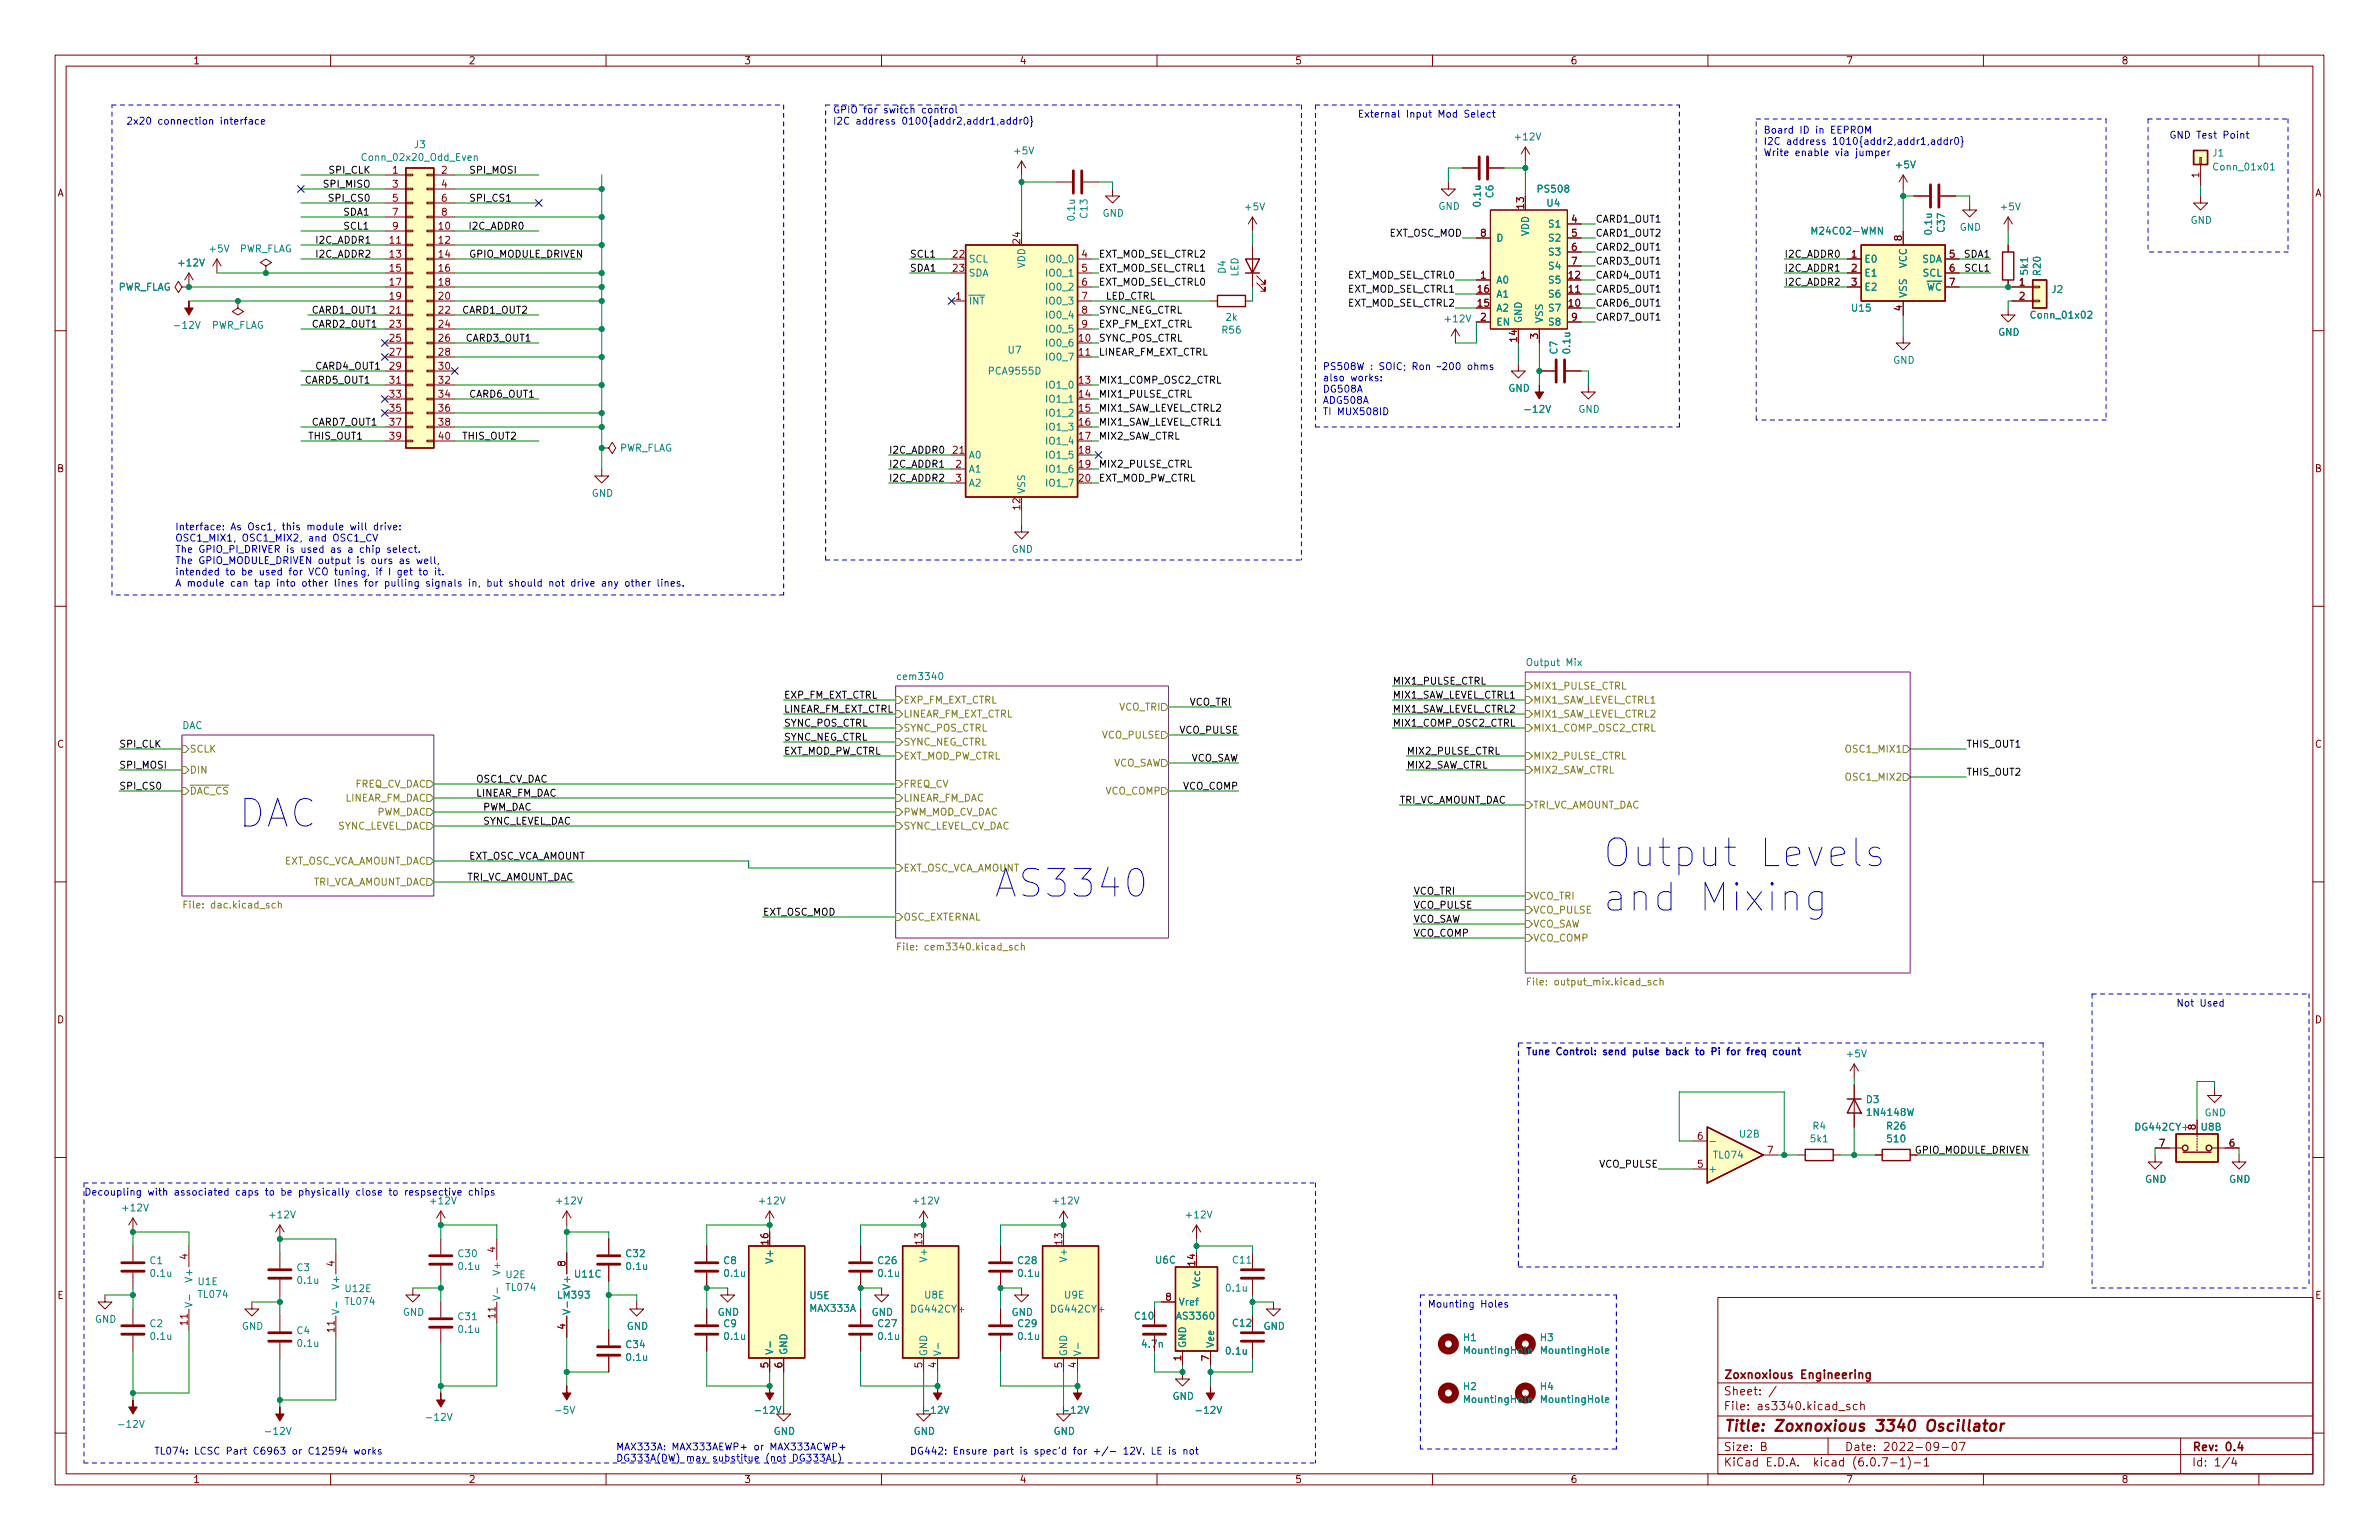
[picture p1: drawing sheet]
<svg xmlns="http://www.w3.org/2000/svg" width="432mm" height="279mm" viewBox="0 0 432 279" stroke-linecap="round" stroke-linejoin="round" font-family="sans-serif">
<defs><g id="words">
<g font-size="7" fill="#0000c2">
<text x="43.2" y="150.1">DAC</text>
<text x="290.8" y="157.3">Output Levels</text>
<text x="180.3" y="162.8">AS3340</text>
<text x="290.8" y="165.3">and Mixing</text>
</g>
<text font-size="2.8" fill="#840000" x="312.8" y="259.7">Title: Zoxnoxious 3340 Oscillator</text>
<g font-size="2.1" fill="#840000">
<text x="312.8" y="250.2">Zoxnoxious Engineering</text>
<text x="312.8" y="255.9">File: as3340.kicad_sch</text>
<text x="312.8" y="253.2">Sheet: /</text>
<text x="312.8" y="263.2">Size: B</text>
<text x="334.8" y="263.2">Date: 2022-09-07</text>
<text x="397.8" y="263.2">Rev: 0.4</text>
<text x="312.8" y="266">KiCad E.D.A. kicad (6.0.7-1)-1</text>
<text x="397.8" y="266">Id: 1/4</text>
</g>
<g font-size="1.8" fill="#840000">
<text x="35" y="11.7">1</text>
<text x="85" y="11.7">2</text>
<text x="135" y="11.7">3</text>
<text x="185" y="11.7">4</text>
<text x="235" y="11.7">5</text>
<text x="285" y="11.7">6</text>
<text x="335" y="11.7">7</text>
<text x="385" y="11.7">8</text>
<text x="10.3" y="35.6">A</text>
<text x="71.3" y="31.5">1</text>
<text x="71.3" y="34">3</text>
<text x="80.2" y="31.5">2</text>
<text x="80.2" y="34">4</text>
<text x="399.2" y="32.2" transform="rotate(-90 399.2 32.2)">1</text>
<text x="420.1" y="35.6">A</text>
<text x="71.3" y="36.6">5</text>
<text x="71.3" y="39.1">7</text>
<text x="71.3" y="41.7">9</text>
<text x="79.7" y="41.7">10</text>
<text x="80.2" y="36.6">6</text>
<text x="80.2" y="39.1">8</text>
<text x="276.6" y="37.8" transform="rotate(-90 276.6 37.8)">13</text>
<text x="285.3" y="40.4">4</text>
<text x="70.8" y="44.2">11</text>
<text x="70.8" y="46.7">13</text>
<text x="79.7" y="44.2">12</text>
<text x="79.7" y="46.7">14</text>
<text x="173" y="46.7">22</text>
<text x="185.2" y="44.2" transform="rotate(-90 185.2 44.2)">24</text>
<text x="196.4" y="46.7">4</text>
<text x="268.7" y="42.9">8</text>
<text x="285.3" y="42.9">5</text>
<text x="285.3" y="45.5">6</text>
<text x="336.1" y="46.7">1</text>
<text x="345.2" y="43.7" transform="rotate(-90 345.2 43.7)">8</text>
<text x="353.8" y="46.7">5</text>
<text x="70.8" y="49.3">15</text>
<text x="70.8" y="51.8">17</text>
<text x="79.7" y="49.3">16</text>
<text x="79.7" y="51.8">18</text>
<text x="173" y="49.3">23</text>
<text x="196.4" y="49.3">5</text>
<text x="196.4" y="51.8">6</text>
<text x="268.3" y="53.1">16</text>
<text x="268.7" y="50.5">1</text>
<text x="284.8" y="53.1">11</text>
<text x="284.8" y="50.5">12</text>
<text x="285.3" y="48">7</text>
<text x="336.1" y="49.3">2</text>
<text x="336.1" y="51.8">3</text>
<text x="353.8" y="49.3">6</text>
<text x="353.8" y="51.8">7</text>
<text x="366.5" y="51.8">1</text>
<text x="70.8" y="54.4">19</text>
<text x="70.8" y="56.9">21</text>
<text x="70.8" y="59.4">23</text>
<text x="79.7" y="54.4">20</text>
<text x="79.7" y="56.9">22</text>
<text x="79.7" y="59.4">24</text>
<text x="173.5" y="54.4">1</text>
<text x="196.4" y="54.4">7</text>
<text x="196.4" y="56.9">8</text>
<text x="196.4" y="59.4">9</text>
<text x="268.3" y="55.6">15</text>
<text x="268.7" y="58.2">2</text>
<text x="284.8" y="55.6">10</text>
<text x="285.3" y="58.2">9</text>
<text x="345.2" y="56.4" transform="rotate(-90 345.2 56.4)">4</text>
<text x="366.5" y="54.4">2</text>
<text x="70.8" y="62">25</text>
<text x="70.8" y="64.5">27</text>
<text x="79.7" y="62">26</text>
<text x="79.7" y="64.5">28</text>
<text x="195.9" y="62">10</text>
<text x="195.9" y="64.5">11</text>
<text x="275.3" y="61.9" transform="rotate(-90 275.3 61.9)">14</text>
<text x="279.1" y="61.5" transform="rotate(-90 279.1 61.5)">3</text>
<text x="70.8" y="67.1">29</text>
<text x="70.8" y="69.6">31</text>
<text x="79.7" y="67.1">30</text>
<text x="79.7" y="69.6">32</text>
<text x="195.9" y="69.6">13</text>
<text x="70.8" y="72.1">33</text>
<text x="70.8" y="74.7">35</text>
<text x="70.8" y="77.2">37</text>
<text x="79.7" y="72.1">34</text>
<text x="79.7" y="74.7">36</text>
<text x="79.7" y="77.2">38</text>
<text x="195.9" y="72.1">14</text>
<text x="195.9" y="74.7">15</text>
<text x="195.9" y="77.2">16</text>
<text x="70.8" y="79.8">39</text>
<text x="79.7" y="79.8">40</text>
<text x="173" y="82.3">21</text>
<text x="195.9" y="79.8">17</text>
<text x="195.9" y="82.3">18</text>
<text x="10.3" y="85.7">B</text>
<text x="173.5" y="84.8">2</text>
<text x="173.5" y="87.4">3</text>
<text x="195.9" y="84.8">19</text>
<text x="195.9" y="87.4">20</text>
<text x="420.1" y="85.7">B</text>
<text x="185.2" y="92.4" transform="rotate(-90 185.2 92.4)">12</text>
<text x="10.3" y="135.6">C</text>
<text x="420.1" y="135.6">C</text>
<text x="10.3" y="185.7">D</text>
<text x="420.1" y="185.7">D</text>
<text x="308.1" y="206.8">6</text>
<text x="320.8" y="209.3">7</text>
<text x="391.9" y="208">7</text>
<text x="398.5" y="205" transform="rotate(-90 398.5 205)">8</text>
<text x="404.6" y="208">6</text>
<text x="308.1" y="211.8">5</text>
<text x="89.9" y="227.2" transform="rotate(-90 89.9 227.2)">4</text>
<text x="139.4" y="225.8" transform="rotate(-90 139.4 225.8)">16</text>
<text x="167.4" y="225.8" transform="rotate(-90 167.4 225.8)">13</text>
<text x="192.8" y="225.8" transform="rotate(-90 192.8 225.8)">13</text>
<text x="34" y="228.5" transform="rotate(-90 34 228.5)">4</text>
<text x="60.7" y="229.7" transform="rotate(-90 60.7 229.7)">4</text>
<text x="102.6" y="229.7" transform="rotate(-90 102.6 229.7)">8</text>
<text x="216.9" y="229.6" transform="rotate(-90 216.9 229.6)">14</text>
<text x="10.4" y="235.7">E</text>
<text x="89.9" y="239.1" transform="rotate(-90 89.9 239.1)">11</text>
<text x="211.6" y="236">8</text>
<text x="420.2" y="235.7">E</text>
<text x="34" y="240.4" transform="rotate(-90 34 240.4)">11</text>
<text x="60.7" y="241.6" transform="rotate(-90 60.7 241.6)">11</text>
<text x="102.6" y="241.2" transform="rotate(-90 102.6 241.2)">4</text>
<text x="139.4" y="248.1" transform="rotate(-90 139.4 248.1)">5</text>
<text x="142" y="248.1" transform="rotate(-90 142 248.1)">6</text>
<text x="167.4" y="248.1" transform="rotate(-90 167.4 248.1)">5</text>
<text x="169.9" y="248.1" transform="rotate(-90 169.9 248.1)">4</text>
<text x="192.8" y="248.1" transform="rotate(-90 192.8 248.1)">5</text>
<text x="195.3" y="248.1" transform="rotate(-90 195.3 248.1)">4</text>
<text x="214.4" y="246.9" transform="rotate(-90 214.4 246.9)">1</text>
<text x="219.5" y="246.9" transform="rotate(-90 219.5 246.9)">7</text>
<text x="35" y="269.1">1</text>
<text x="85" y="269.1">2</text>
<text x="135" y="269.1">3</text>
<text x="185" y="269.1">4</text>
<text x="235" y="269.1">5</text>
<text x="285" y="269.1">6</text>
<text x="335" y="269.1">7</text>
<text x="385" y="269.1">8</text>
</g>
<g font-size="1.8" fill="#0000c2">
<text x="22.9" y="22.6">2x20 connection interface</text>
<text x="151.1" y="20.6">GPIO for switch control</text>
<text x="151.1" y="22.6">I2C address 0100{addr2,addr1,addr0}</text>
<text x="246.4" y="21.3">External Input Mod Select</text>
<text x="320" y="24.2">Board ID in EEPROM</text>
<text x="320" y="26.3">I2C address 1010{addr2,addr1,addr0}</text>
<text x="320" y="28.3">Write enable via jumper</text>
<text x="393.7" y="25.1">GND Test Point</text>
<text x="240" y="67.1">PS508W : SOIC; Ron ~200 ohms</text>
<text x="240" y="69.2">also works:</text>
<text x="240" y="71.2">DG508A</text>
<text x="240" y="73.3">ADG508A</text>
<text x="240" y="75.3">TI MUX508ID</text>
<text x="31.7" y="96.2">Interface: As Osc1, this module will drive:</text>
<text x="31.7" y="98.2">OSC1_MIX1, OSC1_MIX2, and OSC1_CV</text>
<text x="31.7" y="100.3">The GPIO_PI_DRIVER is used as a chip select.</text>
<text x="31.7" y="102.3">The GPIO_MODULE_DRIVEN output is ours as well,</text>
<text x="31.7" y="104.4">intended to be used for VCO tuning, if I get to it.</text>
<text x="31.7" y="106.4">A module can tap into other lines for pulling signals in, but should not drive any other lines.</text>
<text x="395" y="182.6">Not Used</text>
<text x="276.9" y="191.4">Tune Control: send pulse back to Pi for freq count</text>
<text x="15.2" y="216.9">Decoupling with associated caps to be physically close to respsective chips</text>
<text x="259.1" y="237.2">Mounting Holes</text>
<text x="27.9" y="263.9">TL074: LCSC Part C6963 or C12594 works</text>
<text x="111.8" y="263.1">MAX333A: MAX333AEWP+ or MAX333ACWP+</text>
<text x="111.8" y="265.2">DG333A(DW) may substitue (not DG333AL)</text>
</g>
<g font-size="1.8" fill="#008484">
<text x="66.1" y="29.2">Conn_02x20_Odd_Even</text>
<text x="75.2" y="26.9">J3</text>
<text x="184.2" y="28">+5V</text>
<text x="275.2" y="25.5">+12V</text>
<text x="401.6" y="28.4">J1</text>
<text x="271" y="35.9" transform="rotate(-90 271 35.9)">C6</text>
<text x="279.3" y="34.9">PS508</text>
<text x="344.2" y="30.5">+5V</text>
<text x="402.1" y="30.9">Conn_01x01</text>
<text x="195.1" y="39.9" transform="rotate(-90 195.1 39.9)">0.1u</text>
<text x="197.4" y="39.5" transform="rotate(-90 197.4 39.5)">C13</text>
<text x="200.1" y="39.3">GND</text>
<text x="226.1" y="38.2">+5V</text>
<text x="261.1" y="38">GND</text>
<text x="268.7" y="37.3" transform="rotate(-90 268.7 37.3)">0.1u</text>
<text x="280.8" y="37.5">U4</text>
<text x="281.3" y="41.3">S1</text>
<text x="355.7" y="41.9">GND</text>
<text x="363.3" y="38.2">+5V</text>
<text x="397.6" y="40.6">GND</text>
<text x="38.2" y="45.8">+5V</text>
<text x="43.3" y="45.8">PWR_FLAG</text>
<text x="175.8" y="47.6">SCL</text>
<text x="190.3" y="47.6">IO0_0</text>
<text x="271.5" y="43.8">D</text>
<text x="277.5" y="42.8" transform="rotate(-90 277.5 42.8)">VDD</text>
<text x="281.3" y="43.8">S2</text>
<text x="281.3" y="46.4">S3</text>
<text x="329.4" y="42.5">M24C02-WMN</text>
<text x="338.3" y="47.6">E0</text>
<text x="348.8" y="47.6">SDA</text>
<text x="350.6" y="42.4" transform="rotate(-90 350.6 42.4)">0.1u</text>
<text x="353" y="42" transform="rotate(-90 353 42)">C37</text>
<text x="21.3" y="52.7">PWR_FLAG</text>
<text x="32.6" y="48.3">+12V</text>
<text x="175.8" y="50.2">SDA</text>
<text x="186.1" y="48.7" transform="rotate(-90 186.1 48.7)">VDD</text>
<text x="190.3" y="50.2">IO0_1</text>
<text x="190.3" y="52.7">IO0_2</text>
<text x="222.5" y="49.6" transform="rotate(-90 222.5 49.6)">D4</text>
<text x="224.8" y="50.2" transform="rotate(-90 224.8 50.2)">LED</text>
<text x="271.5" y="51.4">A0</text>
<text x="271.5" y="54">A1</text>
<text x="281.3" y="54">S6</text>
<text x="281.3" y="51.4">S5</text>
<text x="281.3" y="48.9">S4</text>
<text x="338.3" y="50.2">E1</text>
<text x="338.3" y="52.7">E2</text>
<text x="346.1" y="48.7" transform="rotate(-90 346.1 48.7)">VCC</text>
<text x="348.2" y="52.7">~{WC}</text>
<text x="349" y="50.2">SCL</text>
<text x="368.1" y="49.7" transform="rotate(-90 368.1 49.7)">5k1</text>
<text x="370.4" y="49.9" transform="rotate(-90 370.4 49.9)">R20</text>
<text x="372.4" y="53.1">J2</text>
<text x="32" y="59.6">-12V</text>
<text x="38.2" y="59.6">PWR_FLAG</text>
<text x="175.8" y="55.2">~{INT}</text>
<text x="190.3" y="55.2">IO0_3</text>
<text x="190.3" y="57.8">IO0_4</text>
<text x="222.5" y="58.2">2k</text>
<text x="262.5" y="58.5">+12V</text>
<text x="271.5" y="56.5">A2</text>
<text x="271.5" y="59.1">EN</text>
<text x="276.2" y="58.7" transform="rotate(-90 276.2 58.7)">GND</text>
<text x="280" y="58.7" transform="rotate(-90 280 58.7)">VSS</text>
<text x="281.3" y="56.5">S7</text>
<text x="281.3" y="59.1">S8</text>
<text x="336.2" y="56.5">U15</text>
<text x="346.1" y="54.1" transform="rotate(-90 346.1 54.1)">VSS</text>
<text x="368.9" y="57.8">Conn_01x02</text>
<text x="183" y="64.1">U7</text>
<text x="190.3" y="62.9">IO0_6</text>
<text x="190.3" y="65.4">IO0_7</text>
<text x="190.3" y="60.3">IO0_5</text>
<text x="221.9" y="60.5">R56</text>
<text x="282.7" y="64.2" transform="rotate(-90 282.7 64.2)">C7</text>
<text x="285" y="64" transform="rotate(-90 285 64)">0.1u</text>
<text x="343.6" y="66">GND</text>
<text x="362.7" y="60.9">GND</text>
<text x="179.7" y="67.9">PCA9555D</text>
<text x="190.3" y="70.5">IO1_0</text>
<text x="273.8" y="71.1">GND</text>
<text x="190.3" y="73">IO1_1</text>
<text x="190.3" y="75.6">IO1_2</text>
<text x="277.2" y="74.9">-12V</text>
<text x="286.5" y="74.9">GND</text>
<text x="112.3" y="81.9">PWR_FLAG</text>
<text x="175.8" y="83.2">A0</text>
<text x="190.3" y="78.1">IO1_3</text>
<text x="190.3" y="80.6">IO1_4</text>
<text x="190.3" y="83.2">IO1_5</text>
<text x="175.8" y="85.7">A1</text>
<text x="175.8" y="88.3">A2</text>
<text x="186.1" y="89.7" transform="rotate(-90 186.1 89.7)">VSS</text>
<text x="190.3" y="85.7">IO1_6</text>
<text x="190.3" y="88.3">IO1_7</text>
<text x="107.4" y="90.1">GND</text>
<text x="183.6" y="100.3">GND</text>
<text x="163.3" y="123.4">cem3340</text>
<text x="277.5" y="120.8">Output Mix</text>
<text x="33" y="132.3">DAC</text>
<text x="335.3" y="191.8">+5V</text>
<text x="338.8" y="200.1">D3</text>
<text x="339.1" y="202.4">1N4148W</text>
<text x="400.1" y="202.5">GND</text>
<text x="315.7" y="206.4">U2B</text>
<text x="328.7" y="207.2">5k1</text>
<text x="329.1" y="204.9">R4</text>
<text x="342.5" y="204.9">R26</text>
<text x="342.7" y="207.2">510</text>
<text x="387.9" y="205.1">DG442CY+</text>
<text x="399.6" y="205.1">U8B</text>
<text x="310" y="212.7">+</text>
<text x="311.1" y="210.2">TL074</text>
<text x="389.3" y="214.6">GND</text>
<text x="404.6" y="214.6">GND</text>
<text x="22.4" y="219.8">+12V</text>
<text x="49.1" y="221">+12V</text>
<text x="78.3" y="218.5">+12V</text>
<text x="101.2" y="218.5">+12V</text>
<text x="138" y="218.5">+12V</text>
<text x="165.9" y="218.5">+12V</text>
<text x="191.3" y="218.5">+12V</text>
<text x="215.5" y="221">+12V</text>
<text x="27.2" y="229.3">C1</text>
<text x="27.4" y="231.6">0.1u</text>
<text x="34.9" y="232.2" transform="rotate(-90 34.9 232.2)">V+</text>
<text x="36" y="233.1">U1E</text>
<text x="53.9" y="230.6">C3</text>
<text x="54.1" y="232.9">0.1u</text>
<text x="61.6" y="233.5" transform="rotate(-90 61.6 233.5)">V+</text>
<text x="83.2" y="228.1">C30</text>
<text x="83.3" y="230.4">0.1u</text>
<text x="90.8" y="230.9" transform="rotate(-90 90.8 230.9)">V+</text>
<text x="91.8" y="231.9">U2E</text>
<text x="103.5" y="233.5" transform="rotate(-90 103.5 233.5)">V+</text>
<text x="104.4" y="231.8">U11C</text>
<text x="113.7" y="228.1">C32</text>
<text x="113.8" y="230.4">0.1u</text>
<text x="131.4" y="229.3">C8</text>
<text x="131.6" y="231.6">0.1u</text>
<text x="140.3" y="228.8" transform="rotate(-90 140.3 228.8)">V+</text>
<text x="159.4" y="229.3">C26</text>
<text x="159.5" y="231.6">0.1u</text>
<text x="168.3" y="228.5" transform="rotate(-90 168.3 228.5)">V+</text>
<text x="184.8" y="229.3">C28</text>
<text x="184.9" y="231.6">0.1u</text>
<text x="193.7" y="228.5" transform="rotate(-90 193.7 228.5)">V+</text>
<text x="209.8" y="229.2">U6C</text>
<text x="217.8" y="233.5" transform="rotate(-90 217.8 233.5)">Vcc</text>
<text x="223.8" y="229.2">C11</text>
<text x="17.2" y="240">GND</text>
<text x="36.1" y="235.5">TL074</text>
<text x="62.7" y="234.4">U12E</text>
<text x="62.8" y="236.7">TL074</text>
<text x="73.1" y="238.7">GND</text>
<text x="83.2" y="239.5">C31</text>
<text x="92" y="234.2">TL074</text>
<text x="101.4" y="235.6">LM393</text>
<text x="103.5" y="238.6" transform="rotate(-90 103.5 238.6)">V-</text>
<text x="130.2" y="238.7">GND</text>
<text x="147" y="235.7">U5E</text>
<text x="147" y="238">MAX333A</text>
<text x="158.2" y="238.7">GND</text>
<text x="165.7" y="238.1">DG442CY+</text>
<text x="167.8" y="235.6">U8E</text>
<text x="183.6" y="238.7">GND</text>
<text x="191.1" y="238.1">DG442CY+</text>
<text x="193.2" y="235.6">U9E</text>
<text x="206" y="239.4">C10</text>
<text x="213.8" y="239.4">AS3360</text>
<text x="213.9" y="236.9">Vref</text>
<text x="222.6" y="234.3">0.1u</text>
<text x="27.2" y="240.8">C2</text>
<text x="27.4" y="243.1">0.1u</text>
<text x="43.9" y="241.2">GND</text>
<text x="53.9" y="242">C4</text>
<text x="54.1" y="244.3">0.1u</text>
<text x="83.3" y="241.8">0.1u</text>
<text x="113.7" y="244.6">C34</text>
<text x="113.7" y="241.2">GND</text>
<text x="131.4" y="240.8">C9</text>
<text x="131.6" y="243.1">0.1u</text>
<text x="140.3" y="245.9" transform="rotate(-90 140.3 245.9)">V-</text>
<text x="142.9" y="245.9" transform="rotate(-90 142.9 245.9)">GND</text>
<text x="159.4" y="240.8">C27</text>
<text x="159.5" y="243.1">0.1u</text>
<text x="184.8" y="240.8">C29</text>
<text x="184.9" y="243.1">0.1u</text>
<text x="207.4" y="244.5">4.7n</text>
<text x="215.3" y="244.6" transform="rotate(-90 215.3 244.6)">GND</text>
<text x="220.3" y="244.6" transform="rotate(-90 220.3 244.6)">Vee</text>
<text x="222.6" y="245.7">0.1u</text>
<text x="223.8" y="240.7">C12</text>
<text x="229.3" y="241.2">GND</text>
<text x="265.6" y="243.3">H1</text>
<text x="266" y="245.6">MountingHole</text>
<text x="279.6" y="243.3">H3</text>
<text x="280" y="245.6">MountingHole</text>
<text x="113.8" y="246.9">0.1u</text>
<text x="168.3" y="246.1" transform="rotate(-90 168.3 246.1)">GND</text>
<text x="193.7" y="246.1" transform="rotate(-90 193.7 246.1)">GND</text>
<text x="77.8" y="257.8">-12V</text>
<text x="101.1" y="256.5">-5V</text>
<text x="137.5" y="256.5">-12V</text>
<text x="167.9" y="256.5">-12V</text>
<text x="193.3" y="256.5">-12V</text>
<text x="212.8" y="253.9">GND</text>
<text x="217.5" y="256.5">-12V</text>
<text x="265.6" y="252.2">H2</text>
<text x="266" y="254.5">MountingHole</text>
<text x="279.6" y="252.2">H4</text>
<text x="280" y="254.5">MountingHole</text>
<text x="21.9" y="259">-12V</text>
<text x="48.6" y="260.3">-12V</text>
<text x="140.4" y="260.3">GND</text>
<text x="165.8" y="260.3">GND</text>
<text x="191.2" y="260.3">GND</text>
</g>
<g font-size="1.8">
<text x="59" y="34">SPI_MISO</text>
<text x="59.8" y="31.5">SPI_CLK</text>
<text x="85.1" y="31.5">SPI_MOSI</text>
<text x="60" y="36.6">SPI_CS0</text>
<text x="62.2" y="39.1">SDA1</text>
<text x="62.2" y="41.6">SCL1</text>
<text x="85.1" y="36.6">SPI_CS1</text>
<text x="85.4" y="41.6">I2C_ADDR0</text>
<text x="289.6" y="40.4">CARD1_OUT1</text>
<text x="57.1" y="46.7">I2C_ADDR2</text>
<text x="57.1" y="44.2">I2C_ADDR1</text>
<text x="85.1" y="46.7">GPIO_MODULE_DRIVEN</text>
<text x="165.1" y="46.7">SCL1</text>
<text x="199.4" y="46.7">EXT_MOD_SEL_CTRL2</text>
<text x="252.1" y="42.9">EXT_OSC_MOD</text>
<text x="289.6" y="48">CARD3_OUT1</text>
<text x="289.6" y="45.5">CARD2_OUT1</text>
<text x="289.6" y="42.9">CARD1_OUT2</text>
<text x="323.8" y="46.7">I2C_ADDR0</text>
<text x="356.6" y="46.7">SDA1</text>
<text x="165.1" y="49.3">SDA1</text>
<text x="199.4" y="51.8">EXT_MOD_SEL_CTRL0</text>
<text x="199.4" y="49.3">EXT_MOD_SEL_CTRL1</text>
<text x="244.5" y="50.5">EXT_MOD_SEL_CTRL0</text>
<text x="244.5" y="53.1">EXT_MOD_SEL_CTRL1</text>
<text x="289.6" y="50.5">CARD4_OUT1</text>
<text x="289.6" y="53.1">CARD5_OUT1</text>
<text x="323.8" y="51.8">I2C_ADDR2</text>
<text x="323.8" y="49.3">I2C_ADDR1</text>
<text x="356.8" y="49.3">SCL1</text>
<text x="56.8" y="56.9">CARD1_OUT1</text>
<text x="56.8" y="59.4">CARD2_OUT1</text>
<text x="83.8" y="56.9">CARD1_OUT2</text>
<text x="199.4" y="59.4">EXP_FM_EXT_CTRL</text>
<text x="199.4" y="56.9">SYNC_NEG_CTRL</text>
<text x="200.7" y="54.3">LED_CTRL</text>
<text x="244.5" y="55.6">EXT_MOD_SEL_CTRL2</text>
<text x="289.6" y="58.2">CARD7_OUT1</text>
<text x="289.6" y="55.6">CARD6_OUT1</text>
<text x="84.7" y="62">CARD3_OUT1</text>
<text x="199.4" y="64.5">LINEAR_FM_EXT_CTRL</text>
<text x="199.4" y="62">SYNC_POS_CTRL</text>
<text x="55.5" y="69.6">CARD5_OUT1</text>
<text x="57.1" y="67">CARD4_OUT1</text>
<text x="199.4" y="69.6">MIX1_COMP_OSC2_CTRL</text>
<text x="56.8" y="77.2">CARD7_OUT1</text>
<text x="85.1" y="72.1">CARD6_OUT1</text>
<text x="199.4" y="77.2">MIX1_SAW_LEVEL_CTRL1</text>
<text x="199.4" y="74.7">MIX1_SAW_LEVEL_CTRL2</text>
<text x="199.4" y="72.1">MIX1_PULSE_CTRL</text>
<text x="55.9" y="79.7">THIS_OUT1</text>
<text x="83.8" y="79.7">THIS_OUT2</text>
<text x="161.3" y="82.3">I2C_ADDR0</text>
<text x="199.4" y="79.7">MIX2_SAW_CTRL</text>
<text x="161.3" y="87.4">I2C_ADDR2</text>
<text x="161.3" y="84.8">I2C_ADDR1</text>
<text x="199.4" y="87.4">EXT_MOD_PW_CTRL</text>
<text x="199.4" y="84.8">MIX2_PULSE_CTRL</text>
<text x="252.7" y="124.2">MIX1_PULSE_CTRL</text>
<text x="142.2" y="131.8">SYNC_POS_CTRL</text>
<text x="142.2" y="129.3">LINEAR_FM_EXT_CTRL</text>
<text x="142.2" y="126.7">EXP_FM_EXT_CTRL</text>
<text x="215.9" y="128">VCO_TRI</text>
<text x="252.7" y="126.7">MIX1_SAW_LEVEL_CTRL1</text>
<text x="252.7" y="129.3">MIX1_SAW_LEVEL_CTRL2</text>
<text x="252.7" y="131.8">MIX1_COMP_OSC2_CTRL</text>
<text x="21.6" y="135.6">SPI_CLK</text>
<text x="142.2" y="134.4">SYNC_NEG_CTRL</text>
<text x="142.2" y="136.9">EXT_MOD_PW_CTRL</text>
<text x="214.1" y="133.1">VCO_PULSE</text>
<text x="255.3" y="136.9">MIX2_PULSE_CTRL</text>
<text x="356.9" y="135.6">THIS_OUT1</text>
<text x="21.6" y="143.2">SPI_CS0</text>
<text x="21.6" y="139.4">SPI_MOSI</text>
<text x="86.4" y="142">OSC1_CV_DAC</text>
<text x="214.7" y="143.2">VCO_COMP</text>
<text x="215.8" y="138.2">VCO_SAW</text>
<text x="255.3" y="139.4">MIX2_SAW_CTRL</text>
<text x="356.9" y="140.7">THIS_OUT2</text>
<text x="86.4" y="144.5">LINEAR_FM_DAC</text>
<text x="87.6" y="149.6">SYNC_LEVEL_DAC</text>
<text x="87.6" y="147.1">PWM_DAC</text>
<text x="254" y="145.8">TRI_VC_AMOUNT_DAC</text>
<text x="85.1" y="155.9">EXT_OSC_VCA_AMOUNT</text>
<text x="84.3" y="159.8">TRI_VC_AMOUNT_DAC</text>
<text x="138.4" y="166.1">EXT_OSC_MOD</text>
<text x="256.5" y="162.3">VCO_TRI</text>
<text x="256.5" y="164.8">VCO_PULSE</text>
<text x="256.5" y="167.4">VCO_SAW</text>
<text x="256.5" y="169.9">VCO_COMP</text>
<text x="347.6" y="209.3">GPIO_MODULE_DRIVEN</text>
<text x="290.3" y="211.8">VCO_PULSE</text>
</g>
<g font-size="1.8" fill="#848400">
<text x="278.2" y="125.1">MIX1_PULSE_CTRL</text>
<text x="163.9" y="127.6">EXP_FM_EXT_CTRL</text>
<text x="163.9" y="130.2">LINEAR_FM_EXT_CTRL</text>
<text x="203.1" y="128.9">VCO_TRI</text>
<text x="278.2" y="130.2">MIX1_SAW_LEVEL_CTRL2</text>
<text x="278.2" y="127.6">MIX1_SAW_LEVEL_CTRL1</text>
<text x="34.4" y="136.5">SCLK</text>
<text x="163.9" y="135.3">SYNC_NEG_CTRL</text>
<text x="163.9" y="137.8">EXT_MOD_PW_CTRL</text>
<text x="163.9" y="132.7">SYNC_POS_CTRL</text>
<text x="200" y="134">VCO_PULSE</text>
<text x="278.2" y="132.7">MIX1_COMP_OSC2_CTRL</text>
<text x="278.2" y="137.8">MIX2_PULSE_CTRL</text>
<text x="335.4" y="136.5">OSC1_MIX1</text>
<text x="34.4" y="140.3">DIN</text>
<text x="64.2" y="142.9">FREQ_CV_DAC</text>
<text x="163.9" y="142.9">FREQ_CV</text>
<text x="201.8" y="139.1">VCO_SAW</text>
<text x="278.2" y="140.3">MIX2_SAW_CTRL</text>
<text x="335.4" y="141.6">OSC1_MIX2</text>
<text x="34.4" y="144.1">~{DAC_CS}</text>
<text x="62.4" y="145.4">LINEAR_FM_DAC</text>
<text x="68.2" y="148">PWM_DAC</text>
<text x="163.9" y="148">PWM_MOD_CV_DAC</text>
<text x="163.9" y="145.4">LINEAR_FM_DAC</text>
<text x="200.6" y="144.1">VCO_COMP</text>
<text x="278.2" y="146.7">TRI_VC_AMOUNT_DAC</text>
<text x="61" y="150.5">SYNC_LEVEL_DAC</text>
<text x="163.9" y="150.5">SYNC_LEVEL_CV_DAC</text>
<text x="50.8" y="156.8">EXT_OSC_VCA_AMOUNT_DAC</text>
<text x="56.2" y="160.7">TRI_VCA_AMOUNT_DAC</text>
<text x="163.9" y="158.1">EXT_OSC_VCA_AMOUNT</text>
<text x="34.1" y="164.8">File: dac.kicad_sch</text>
<text x="163.9" y="167">OSC_EXTERNAL</text>
<text x="278.2" y="165.7">VCO_PULSE</text>
<text x="278.2" y="163.2">VCO_TRI</text>
<text x="164.1" y="172.4">File: cem3340.kicad_sch</text>
<text x="278.2" y="168.3">VCO_SAW</text>
<text x="278.2" y="170.8">VCO_COMP</text>
<text x="278.2" y="178.8">File: output_mix.kicad_sch</text>
</g>
</g></defs>
<g fill="none" stroke="#840000" stroke-width=".18">
<path d="M10 10h411.8v259.4h-411.8zM12 12h407.8v255.4h-407.8zM60 10v2M110 10v2M160 10v2M210 10v2M260 10v2M310 10v2M360 10v2M410 10v2M69.8 31.8h3.9M69.8 34.3h3.9"/>
<path d="M69.8 36.8h3.9M69.8 39.4h3.9M73.7 39.2h1.2v.3h-1.2zM73.7 36.7h1.2v.3h-1.2zM73.7 34.2h1.2v.2h-1.2zM73.7 31.6h1.2v.3h-1.2zM77.5 39.2h1.2v.3h-1.2zM77.5 36.7h1.2v.3h-1.2zM77.5 34.2h1.2v.2h-1.2zM77.5 31.6h1.2v.3h-1.2zM78.7 31.8h3.8M78.7 34.3h3.8"/>
<path d="M78.7 36.8h3.8M78.7 39.4h3.8M185.4 29.2l-.7 1.3M185.4 29.2v2.6M185.4 29.2l.8 1.3M191.8 33h2.8M196.6 33h2.8M201.9 34.3v1.3h1.3l-1.3 1.2-1.2-1.2h1.2M227.3 39.4v2.5M227.3 39.4l-.7 1.2M227.3 39.4l.8 1.2M262.9 33v1.3h1.3l-1.3 1.3-1.3-1.3h1.3"/>
<path d="M265.4 30.5h2.8M270.3 30.5h2.7M270.5 38.1h14v21.6h-14zM276.9 26.7l-.8 1.2M276.9 26.7v2.5M276.9 26.7l.7 1.2M345.4 31.8l-.7 1.2M345.4 31.8v2.5M345.4 31.8l.8 1.2M347.3 35.6h2.8M352.2 35.6h2.8M357.5 36.8v1.3h1.3l-1.3 1.3-1.3-1.3h1.3"/>
<path d="M364.5 39.4l-.8 1.2M364.5 39.4v2.5M364.5 39.4l.8 1.2M399.3 28.6h.2v1.2h-.2zM399.4 35.6v1.2h1.3l-1.3 1.3-1.3-1.3h1.3M399.4 29.8v3.9M10 60h2M33 52.1l-.6-1-.7 1 .7 1 .6-1h1.3M34.3 52.1h.1M34.3 49.5l-.8 1.3M34.3 49.5v2.6M34.3 49.5l.8 1.3"/>
<path d="M39.4 47l-.8 1.3M39.4 47v2.5M39.4 47l.7 1.3M43.2 54.6v1.3l1 .6-1 .7-1-.7 1-.6M43.2 54.6h.1M48.3 48.3l1-.7-1-.6-1.1 .6 1.1 .7v1.2M48.3 49.5h.1M69.8 41.9h3.9M69.8 44.5h3.9M69.8 47h3.9M69.8 49.5h3.9M69.8 52.1h3.9"/>
<path d="M69.8 54.6h3.9M69.8 57.2h3.9M69.8 59.7h3.9M73.7 59.6h1.2v.2h-1.2zM73.7 57h1.2v.3h-1.2zM73.7 54.5h1.2v.2h-1.2zM73.7 51.9h1.2v.3h-1.2zM73.7 49.4h1.2v.3h-1.2zM73.7 46.9h1.2v.2h-1.2zM73.7 44.3h1.2v.3h-1.2zM73.7 41.8h1.2v.2h-1.2zM77.5 59.6h1.2v.2h-1.2z"/>
<path d="M77.5 57h1.2v.3h-1.2zM77.5 54.5h1.2v.2h-1.2zM77.5 51.9h1.2v.3h-1.2zM77.5 49.4h1.2v.3h-1.2zM77.5 46.9h1.2v.2h-1.2zM77.5 44.3h1.2v.3h-1.2zM77.5 41.8h1.2v.2h-1.2zM78.7 41.9h3.8M78.7 44.5h3.8M78.7 47h3.8M78.7 49.5h3.8M78.7 52.1h3.8"/>
<path d="M78.7 54.6h3.8M78.7 57.2h3.8M78.7 59.7h3.8M172.7 54.6h2.6M195.6 47h2.5M195.6 49.5h2.5M195.6 52.1h2.5M195.6 54.6h2.5M195.6 57.2h2.5M195.6 59.7h2.5M219.7 54.6h1.3M226.1 54.6h1.2"/>
<path d="M227.3 44.5v7.6M228.1 51.3l1.5 1.5v-.7v.7h-.7M228.1 50l1.5 1.6v-.8v.8h-.7M264.2 59.7l-.8 1.3M264.2 59.7v2.5M264.2 59.7l.7 1.3M268 50.8h2.5M268 58.4h2.5M268 43.2h2.5M279.4 59.7v2.5M284.5 53.3h2.5M284.5 58.4h2.5"/>
<path d="M284.5 40.6h2.5M284.5 43.2h2.5M284.5 45.7h2.5M284.5 48.3h2.5M335.3 47h2.5M335.3 49.5h2.5M335.3 52.1h2.5M345.4 41.9v2.6M345.4 54.6v2.6M353.1 47h2.5M353.1 49.5h2.5M353.1 52.1h2.5"/>
<path d="M364.5 55.9v1.3h1.3l-1.3 1.2-1.3-1.2h1.3M364.5 44.5v1.2M364.5 50.8v1.3M365.1 52.1h3.8M365.1 54.6h3.8M368.9 54.5h1.3v.2h-1.3zM368.9 51.9h1.3v.3h-1.3zM419.8 60h2M69.8 67.3h3.9M69.8 62.2h3.9M69.8 64.8h3.9M69.8 69.9h3.9"/>
<path d="M69.8 72.4h3.9M69.8 74.9h3.9M69.8 77.5h3.9M73.7 79.9h1.2v.2h-1.2zM73.7 77.3h1.2v.3h-1.2zM73.7 74.8h1.2v.3h-1.2zM73.7 72.3h1.2v.2h-1.2zM73.7 69.7h1.2v.3h-1.2zM73.7 67.2h1.2v.2h-1.2zM73.7 64.6h1.2v.3h-1.2zM73.7 62.1h1.2v.3h-1.2zM77.5 79.9h1.2v.2h-1.2z"/>
<path d="M77.5 77.3h1.2v.3h-1.2zM77.5 74.8h1.2v.3h-1.2zM77.5 72.3h1.2v.2h-1.2zM77.5 69.7h1.2v.3h-1.2zM77.5 67.2h1.2v.2h-1.2zM77.5 64.6h1.2v.3h-1.2zM77.5 62.1h1.2v.3h-1.2zM78.7 67.3h3.8M78.7 62.2h3.8M78.7 64.8h3.8M78.7 69.9h3.8M78.7 72.4h3.8"/>
<path d="M78.7 74.9h3.8M78.7 77.5h3.8M195.6 64.8h2.5M275.6 66v1.3h1.3l-1.3 1.3-1.3-1.3h1.3M279.4 67.3h2.8M284.2 67.3h2.8M288.3 69.9v1.2h1.3l-1.3 1.3-1.3-1.3h1.3M345.4 61v1.2h1.3l-1.3 1.3-1.2-1.3h1.2M69.8 80h3.9M78.7 80h3.8M109.2 81.3h1.3l.6-1 .7 1-.7 1-.6-1M109.2 81.3h.1"/>
<path d="M109.2 85.1v1.3h1.3l-1.3 1.2-1.3-1.2h1.3M172.7 85.1h2.6M172.7 82.6h2.6M172.7 87.6h2.6M185.4 95.3v1.2h1.3l-1.3 1.3-1.3-1.3h1.3M10 110h2M419.8 110h2M10 160h2M419.8 160h2M336.5 193l-.7 1.3M336.5 193v2.6M336.5 196.9v7.6"/>
<path d="M336.5 193l.8 1.3M402 197.5v1.3h1.2l-1.2 1.2-1.3-1.2h1.3M10 210h2M80 219.7v2.6M80 219.7l-.8 1.3M80 219.7l.8 1.3M102.9 219.7v2.6M102.9 219.7l-.8 1.3M102.9 219.7l.7 1.3M139.7 219.7l-.8 1.3M139.7 219.7v2.6M139.7 219.7l.8 1.3"/>
<path d="M167.6 219.7v2.6M167.6 219.7l-.7 1.3M167.6 219.7l.8 1.3M193 219.7v2.6M193 219.7l-.7 1.3M193 219.7l.8 1.3M307.3 212.1h2.6M307.3 207h2.6M320 209.6h2.6M326.4 209.6h1.3M332.7 209.6h1.3M340.4 209.6h1.2"/>
<path d="M346.7 209.6h1.3M391.2 209.6v1.2h1.2l-1.2 1.3-1.3-1.3h1.3M391.2 208.3h4.8M398.8 203.2v3M398.8 206.5v.3M398.8 207v.3M398.8 207.5v.3M398.8 208v.3M398.8 208.5v.3M401.6 208.3h4.8M406.4 209.6v1.2h1.3l-1.3 1.3-1.3-1.3h1.3M419.8 210h2"/>
<path d="M19 235v1.2h1.3l-1.3 1.3-1.2-1.3h1.2M24.1 221l-.7 1.3M24.1 221v2.5M24.1 226.1v2.8M24.1 230.9v2.8M24.1 237.5v2.8M24.1 221l.8 1.3M34.3 226.1v3.8M34.3 237.5v3.8M45.7 236.2v1.3h1.3l-1.3 1.3-1.3-1.3h1.3M50.8 222.3v2.5M50.8 227.3v2.8"/>
<path d="M50.8 232.2v2.8M50.8 238.8v2.8M50.8 222.3l-.8 1.2M50.8 222.3l.8 1.2M61 227.3v3.8M61 238.8v3.8M74.9 233.7v1.3h1.3l-1.3 1.2-1.2-1.2h1.2M80 224.8v2.8M80 229.6v2.8M80 236.2v2.8M90.2 224.8v3.8M90.2 236.2v3.8"/>
<path d="M102.9 227.3v3.8M102.9 238.8v3.8M110.5 224.8v2.8M110.5 229.6v2.8M115.6 236.2v1.3h1.2l-1.2 1.3-1.3-1.3h1.3M128.3 226.1v2.8M128.3 230.9v2.8M128.3 237.5v2.8M132.1 233.7v1.3h1.2l-1.2 1.2-1.3-1.2h1.3M156.2 226.1v2.8M156.2 230.9v2.8M156.2 237.5v2.8"/>
<path d="M160 233.7v1.3h1.3l-1.3 1.2-1.3-1.2h1.3M181.6 226.1v2.8M181.6 230.9v2.8M181.6 237.5v2.8M185.4 233.7v1.3h1.3l-1.3 1.2-1.3-1.2h1.3M209.5 237.5v2.8M210.8 236.2h2.6M217.2 222.3l-.8 1.2M217.2 222.3v2.5M217.2 222.3l.7 1.2M227.3 227.3v2.8M227.3 232.2v2.8"/>
<path d="M227.3 238.8v2.8M231.1 236.2v1.3h1.3l-1.3 1.3-1.2-1.3h1.2M311.8 235.4h108v32h-108zM10 260h2M24.1 242.3v2.8M50.8 243.6v2.8M80 241v2.8M110.5 241.3v2.8M110.5 246.1v2.8M128.3 242.3v2.8M139.7 246.4v2.5M142.2 255.3v1.2h1.3l-1.3 1.3-1.2-1.3h1.2"/>
<path d="M142.2 246.4v2.5M156.2 242.3v2.8M167.6 255.3v1.2h1.3l-1.3 1.3-1.2-1.3h1.2M167.6 246.4v2.5M170.2 246.4v2.5M181.6 242.3v2.8M193 255.3v1.2h1.3l-1.3 1.3-1.2-1.3h1.2M193 246.4v2.5M195.6 246.4v2.5M209.5 242.3v2.8M214.6 248.9v1.3h1.3l-1.3 1.3-1.2-1.3h1.2M214.6 245.1v2.6"/>
<path d="M219.7 245.1v2.6M227.3 243.6v2.8M311.8 256.9h108M311.8 250.9h108M322.4 251.5l-1.3 1.9M333.7 255.9h1.2M335.7 254.9l-.3-.1-.2 .2v.2l.5 .2v.3h-.5M337.1 254.9l-.4-.1-.3 .3v.4l.1 .2h.6M337.7 254.9l.2-.1 .4 .1 .1 .9M337.7 254.3v1.5M419.8 260h2M60 267.4v2"/>
<path d="M110 267.4v2M160 267.4v2M210 267.4v2M260 267.4v2M310 267.4v2M311.8 263.9h108M311.8 260.9h108M319.7 262.4l.7-.1 .1-.2-.1-.4h-.7v1.5h.6l.3-.3a.39 .39 0 0 0-.4-.5M331.8 260.9v3M341.6 264.5h1l-.7 1.5M343.2 265.4h1.1M344.9 264.9l.5-.4v1.5"/>
<path d="M344.9 266h.9M346.3 264.3a1.72 1.72 0 0 1 0 2.2M347.4 265.4h1.2M349.2 264.9l.5-.4v1.5M349.2 266h.9M351.9 262.3l-.3 .3h-.3l-.3-.3 .2-.6h.4l.2 .1a.99 .99 0 0 1-.4 1.4h-.2M352.5 262.6h1.2M354.5 261.7h.2a.8 .8 0 0 1 .5 .7 .8 .8 0 0 1-.5 .8 1 1 0 0 1-.2-1.5zM355.7 261.7h1l-.7 1.5M360 267.4v2M395.8 260.9v6.5M404.7 264.4l-1.3 1.9"/>
<path d="M405.4 264.4l-.3 1.1h.9M405.8 265v1M410 267.4v2"/>
</g>
<path d="M337.4 249.2l.2-.1 .4 .1 .1 .9M339.4 249.1v1.2l-.3 .3-.3-.1M339.4 249.2l-.4-.1-.3 .3v.4l.2 .2h.5M406.6 261.6l-.4 1.1h.9M406.9 262.2v1" fill="none" stroke="#840000" stroke-width=".3"/>
<path d="M358.5 258.4l.2-.1 .5 .1v1.2M359.3 258.7l-.7 .1a.4 .4 0 0 0-.3 .4 .4 .4 0 0 0 .2 .4l.7-.1M360 258.3h.8M360.4 257.6l-.2 1.7v.2l.4 .1M361.4 258.5a.52 .52 0 0 1 .5-.2 .52 .52 0 0 1 .4 .4v.5a.55 .55 0 0 1-.6 .4 .55 .55 0 0 1-.5-.4zM363.2 258.3l-.1 1.3M363.8 258.3l-.4 .1-.2 .3" fill="none" stroke="#840000" stroke-width=".4"/>
<g fill="#fff" stroke="#fff" stroke-width=".18">
<path d="M33 133.4h45.7v29.2h-45.7z"/>
<path d="M162.6 124.5h49.5v45.7h-49.5z"/>
<path d="M276.9 121.9h69.8v54.6h-69.8z"/>
</g>
<path d="M33 133.4h45.7v29.2h-45.7zM162.6 124.5h49.5v45.7h-49.5zM276.9 121.9h69.8v54.6h-69.8z" fill="none" stroke="#840084" stroke-width=".18"/>
<g fill="none" stroke="#848400" stroke-width=".18">
<path d="M33 139.1h.7l.6 .6-.6 .6h-.7zM33 135.3h.7l.6 .6-.6 .6h-.7zM162.6 126.4h.6l.6 .6-.6 .6h-.6zM162.6 128.9h.6l.6 .6-.6 .7h-.6zM162.6 134h.6l.6 .6-.6 .7h-.6zM162.6 136.5h.6l.6 .7-.6 .6h-.6zM162.6 131.4h.6l.6 .7-.6 .6h-.6zM210.8 132.7h.7l.6 .7-.6 .6h-.7zM210.8 137.8h.7l.6 .6-.6 .7h-.7zM210.8 127.6h.7l.6 .7-.6 .6h-.7zM276.9 128.9h.6l.6 .6-.6 .7h-.6zM276.9 123.8h.6l.6 .7-.6 .6h-.6z"/>
<path d="M276.9 126.4h.6l.6 .6-.6 .6h-.6zM276.9 131.4h.6l.6 .7-.6 .6h-.6zM276.9 136.5h.6l.6 .7-.6 .6h-.6zM276.9 139.1h.6l.6 .6-.6 .6h-.6zM345.4 135.3h.7l.6 .6-.6 .6h-.7zM33 142.9h.7l.6 .6-.6 .6h-.7zM77.5 149.2h.6l.6 .7-.6 .6h-.6zM77.5 146.7h.6l.6 .6-.6 .7h-.6zM77.5 141.6h.6l.6 .6-.6 .7h-.6zM77.5 144.1h.6l.6 .7-.6 .6h-.6zM77.5 155.6h.6l.6 .6-.6 .6h-.6zM77.5 159.4h.6l.6 .6-.6 .7h-.6z"/>
<path d="M162.6 149.2h.6l.6 .7-.6 .6h-.6zM162.6 146.7h.6l.6 .6-.6 .7h-.6zM162.6 156.8h.6l.6 .7-.6 .6h-.6zM162.6 144.1h.6l.6 .7-.6 .6h-.6zM162.6 141.6h.6l.6 .6-.6 .7h-.6zM210.8 142.9h.7l.6 .6-.6 .6h-.7zM276.9 145.4h.6l.6 .7-.6 .6h-.6zM345.4 140.3h.7l.6 .7-.6 .6h-.7zM33.4 164.1h.4M34 163.5h-.6v1.2M50 164l-.4-.1-.2 .2 .1 .6h.5M50.5 164l.2-.1 .3 .1 .1 .7"/>
<path d="M50.5 163.5v1.2M162.6 165.7h.6l.6 .7-.6 .6h-.6zM162.9 171.7h.5M163.5 171.1h-.6v1.3M184.8 171.6l-.3-.1-.3 .3 .2 .5h.4M185.4 171.6l.2-.1 .3 .1v.8M185.4 171.1v1.3M276.9 164.5h.6l.6 .6-.6 .6h-.6zM276.9 167h.6l.6 .6-.6 .7h-.6zM276.9 161.9h.6l.6 .7-.6 .6h-.6zM276.9 169.5h.6l.6 .7-.6 .6h-.6zM277.2 178h.5"/>
<path d="M277.8 177.4h-.6v1.3M299.6 177.9h-.3l-.2 .1 .1 .2 .4 .1v.4h-.5M300.8 177.9h-.4l-.2 .2 .1 .6h.5M301.3 178l.2-.1h.3l.1 .8M301.3 177.4v1.3"/>
</g>
<g fill="none" stroke="#008484" stroke-width=".18">
<path d="M86.1 28.4l.2-.1h.3v.8M86.1 28.3v.8M412.1 29.9l.4-.3v1.3M412.1 30.9h.7M328.9 42.5v-1.3l.4 .9 .4-.9v1.3M341.7 41.2v1.3l-.8-1.3v1.3M379 56.6l.4-.1 .3 .3-.8 .9h.8M286.4 119.9l.6 .9M287 119.9l-.6 .9M170.6 122.1l.1-.1a.68 .68 0 0 1 .4 .7 .68 .68 0 0 1-.4 .6 .84 .84 0 0 1-.1-1.2zM310.4 207.1h1M33.6 236.3l1.3 .4-1.3 .5"/>
<path d="M34.4 234.9v1M60.3 237.6l1.2 .4-1.2 .4M61.1 236.2v1M89.5 235l1.2 .5-1.2 .4M90.3 233.7v.9M103 236.2v1M139.8 243.4v1M169.5 245.1l1.3 .4-1.3 .4M170.3 243.7v1M194.9 245.1l1.3 .4-1.3 .4M195.7 243.7v1M277.4 254l.6-.1v-.2l-.4-.1-.2 .2 .1 .6h.5"/>
<path d="M277.4 245.1l.6-.1v-.2l-.4-.1-.2 .2 .1 .6h.5M291.4 254l.6-.1-.1-.2-.3-.1-.2 .2 .1 .6h.4M291.4 245.1l.6-.1-.1-.2-.3-.1-.2 .2 .1 .6h.4"/>
</g>
<g fill="none" stroke="#840000" stroke-width="1.3">
<circle cx="262.9" cy="252.7" r="1.27"/>
<circle cx="262.9" cy="243.8" r="1.27"/>
<circle cx="276.9" cy="252.7" r="1.27"/>
<circle cx="276.9" cy="243.8" r="1.27"/>
</g>
<g fill="none" stroke="#840000" stroke-width=".51">
<path d="M194.8 31v4.1M196.3 31v4.1M268.5 28.4v4.1M270 28.4v4.1M350.4 33.5v4.1M351.9 33.5v4.1M282.4 65.3v4M284 65.3v4M22.1 230.6h4.1M22.1 229.1h4.1M48.8 231.9h4M48.8 230.4h4"/>
<path d="M78 239.3h4M78 229.4h4M78 227.8h4M108.5 229.4h4M108.5 227.8h4M126.2 230.6h4.1M126.2 229.1h4.1M154.2 230.6h4M154.2 229.1h4M179.6 230.6h4M179.6 229.1h4M225.3 231.9h4.1"/>
<path d="M225.3 230.4h4.1M22.1 242.1h4.1M22.1 240.5h4.1M48.8 243.3h4M48.8 241.8h4M78 240.8h4M108.5 245.9h4M108.5 244.3h4M126.2 242.1h4.1M126.2 240.5h4.1M154.2 242.1h4M154.2 240.5h4"/>
<path d="M179.6 242.1h4M179.6 240.5h4M207.5 242.1h4.1M207.5 240.5h4.1M225.3 243.3h4.1M225.3 241.8h4.1"/>
</g>
<g fill="#840000" stroke="#840000" stroke-width=".18">
<path d="M279.4 69.9v1.2h.8l-.8 1.3-.8-1.3h.8z"/>
<path d="M34.3 54.6v1.3h.8l-.8 1.3-.8-1.3h.8z"/>
<path d="M139.7 251.5v1.2h.8l-.8 1.3-.8-1.3h.8z"/>
<path d="M102.9 251.5v1.2h.7l-.7 1.3-.8-1.3h.8z"/>
<path d="M80 252.7v1.3h.8l-.8 1.3-.8-1.3h.8z"/>
<path d="M219.7 251.5v1.2h.8l-.8 1.3-.8-1.3h.8z"/>
<path d="M170.2 251.5v1.2h.7l-.7 1.3-.8-1.3h.8z"/>
<path d="M195.6 251.5v1.2h.7l-.7 1.3-.8-1.3h.8z"/>
<path d="M24.1 254v1.3h.8l-.8 1.2-.7-1.2h.7z"/>
<path d="M50.8 255.3v1.2h.8l-.8 1.3-.8-1.3h.8z"/>
</g>
<g fill="#ffffc2" stroke="#ffffc2" stroke-width=".18">
<path d="M398.1 27.3h2.6v2.5h-2.6z"/>
<path d="M395 205.7h7.6v5.1h-7.6z"/>
<path d="M73.7 30.5h5v50.8h-5z"/>
<path d="M368.9 50.8h2.6v5.1h-2.6z"/>
<path d="M337.8 44.5h15.3v10.1h-15.3z"/>
<path d="M213.4 229.9h7.6v15.2h-7.6z"/>
<path d="M189.2 226.1h10.2v20.3h-10.2z"/>
<path d="M163.8 226.1h10.2v20.3h-10.2z"/>
<path d="M309.9 204.5l10.1 5.1-10.1 5z"/>
<path d="M270.5 38.1h14v21.6h-14z"/>
<path d="M135.9 226.1h10.1v20.3h-10.1z"/>
<path d="M175.3 44.5h20.3v45.7h-20.3z"/>
</g>
<g fill="none" stroke="#840000" stroke-width=".25">
<path d="M73.7 30.5h5v50.8h-5zM398.1 27.3h2.6v2.5h-2.6zM175.3 44.5h20.3v45.7h-20.3zM221 53.6h5.1v2h-5.1zM226.1 47h2.5l-1.3 2.5zM226.1 49.5h2.5M337.8 44.5h15.3v10.1h-15.3zM363.5 45.7h2v5.1h-2zM368.9 50.8h2.6v5.1h-2.6zM335.3 199.4h2.5M336.5 199.4l1.3 2.5h-2.5zM309.9 204.5l10.1 5.1-10.1 5z"/>
<path d="M327.7 208.5h5v2.1h-5zM341.6 208.5h5.1v2.1h-5.1zM395 205.7h7.6v5.1h-7.6zM396.2 209h5.1M135.9 226.1h10.1v20.3h-10.1zM163.8 226.1h10.2v20.3h-10.2zM189.2 226.1h10.2v20.3h-10.2zM213.4 229.9h7.6v15.2h-7.6z"/>
<circle cx="396.6" cy="208.3" r=".51"/>
<circle cx="400.9" cy="208.3" r=".51"/>
</g>
<path d="M91.9 36.5h.8" fill="none" stroke="#000" stroke-width=".18"/>
<g fill="none" stroke="#0000c2" stroke-width=".18">
<path d="M169.7 19.8l.2-.2 .3 .1 .1 .8M170.7 19.6h.5M170.9 19.2v1.1l.3 .2M171.6 19.6v.9M171.9 19.6l-.3 .3M172.4 19.7l.3-.1 .3 .3v.4l-.3 .2-.3-.1-.1-.1zM173.5 19.2v1.1l.2 .2M268.2 20v1.1l.2 .2M271.1 20v1.1l.3 .2M43.7 21.7v.8M44.1 21.7l-.4 .2M44.3 21.7h.5"/>
<path d="M44.8 21.3l-.3 .2v1M45.3 21.8h.4l.1 .7M45.8 22l-.4 .1-.2 .1 .2 .3h.4M46.9 21.8l-.3-.1-.3 .2 .2 .6h.4M47.4 22.1l.6-.1v-.2l-.4-.1-.2 .2 .1 .6h.5M181.7 21.8h.5v.7M182.2 22l-.4 .1-.2 .1 .2 .3h.4M183.4 21.8l-.4-.1-.2 .2 .1 .6h.5M183.4 21.3v1.2M184.5 21.8l-.3-.1-.3 .2 .1 .6h.5M184.5 21.3v1.2M185.1 21.7v.8"/>
<path d="M185.5 21.7l-.4 .2M186 21.3h.2a.68 .68 0 0 1 .4 .6 .68 .68 0 0 1-.4 .6 .85 .85 0 0 1-.2-1.2zM187 21.1l.3 .2v.6l.1 .2-.1 .1v.6l-.3 .2M267.1 20.8l.6-.1-.1-.2-.3-.1-.2 .2v.6h.5M268.8 20.8l.6-.1v-.2l-.4-.1-.2 .2 .1 .6h.5M270.5 20.5l-.3-.1-.3 .3 .1 .5h.5M270.9 20.4h.5M337.4 23l.1-.1a.42 .42 0 0 1 .6 .4v.4a.42 .42 0 0 1-.4 .5 .42 .42 0 0 1-.5-.5v-.4zM338.6 24.2v-1.3l.4 .9 .5-.9v1.3M338.7 27.5l.2-.1 .3 .1 .1 .8M339.3 27.6l.2-.2 .3 .1v.8M340.4 27.5l.4-.1 .2 .2-.1 .6h-.5"/>
<path d="M340.4 27.4v1.3M341.5 27.8l.6-.1v-.2l-.4-.1-.2 .2 .1 .6h.5M342.7 27.4v.9M343 27.4l-.3 .2M350.6 25.4h.5v.8M351.1 25.7h-.4l-.2 .2 .2 .3 .4-.1M352.3 25.4h-.4l-.2 .2 .1 .5h.5M352.3 24.9v1.3M353.4 25.4h-.3l-.3 .2 .2 .5h.4M353.4 24.9v1.3M354 25.4v.8M354.4 25.4l-.4 .2"/>
<path d="M354.9 25.1l.2-.2a.68 .68 0 0 1 .4 .7 .68 .68 0 0 1-.4 .6l-.2-.1-.1-.4zM355.9 24.8l.3 .1v.6l.1 .2-.1 .2v.6l-.3 .2M406.7 24.4l.2-.2 .3 .1 .1 .8M406.7 24.2v.9M407.7 24.2h.5M407.9 23.8v1.1l.3 .2M250.1 68.3h-.3l-.2 .1 .1 .2 .4 .1v.3h-.5M250.7 69v.1M250.7 68.3v.1M251.2 74a.64 .64 0 0 1 .7 .6 .64 .64 0 0 1-.7 .6zM266.5 66.3l.2-.1 .4 .1v.5l-.1 .2-.3 .1-.2-.2zM267.7 66.3l.2-.1 .3 .1v.8"/>
<path d="M267.7 65.8v1.3M268.8 66.3l.2-.1 .3 .1 .1 .8M268.8 66.2v.9M269.4 66.4l.2-.2 .3 .1v.8M270.9 66.3l-.3-.1-.1 .2v.2l.4 .1v.3h-.4M63.6 95.3l.3 .8 .2-.6 .3 .6 .2-.8M65.1 94.9v.1M65.1 95.3v.8M65.3 98.3h1M65.7 94.9v1.1l.2 .1M66.4 94.9v1.1l.1 .1M67.3 97a.6 .6 0 0 0-.8 .5 .6 .6 0 0 0 .6 .7l.2-.1"/>
<path d="M67.7 96.9l.4 1.3 .4-1.3M68.5 95.3h-.3l-.3 .2 .2 .6h.4M68.5 94.9v1.2M69.1 95.3v.8M69.5 95.3l-.4 .2M69.9 94.9v.1M69.9 95.3v.8M70.4 95.3l.3 .8 .3-.8M70.8 99.4h-.3l-.2 .2 .1 .1 .4 .2v.3h-.5M71.4 99.8l.6-.1-.1-.3h-.3l-.2 .2v.6h.5M71.4 95.7l.6-.1v-.3h-.4l-.2 .2 .1 .6h.5M72.5 99v1l.2 .2"/>
<path d="M72.6 96v.1M72.6 95.3v.2M73.1 99.8l.6-.1v-.3h-.4l-.2 .2 .1 .6h.5M74.8 99.4h-.3l-.3 .2 .1 .6h.5M75.2 99.4h.5M75.4 99v1l.3 .2M70.7 103v1.3M72.8 103.5v1l-.2 .2h-.3M72.8 103.5h-.3l-.3 .2 .1 .6h.5M73.4 103.9l.6-.1-.1-.3h-.3l-.2 .1v.7h.5M74.2 101.5l-.3-.1-.2 .2 .1 .2 .4 .1v.3h-.5M74.3 103.5h.5"/>
<path d="M74.5 103v1.1l.3 .2M75.7 101.4l.2 .9 .3-.6 .2 .6 .2-.9M76 103.5h.5M76.1 100.1v.1M76.2 103v1.1l.3 .2M77 103.5h.3l.2 .2v.4l-.2 .2h-.3l-.1-.2zM77.1 101.8l.6-.1-.1-.2-.4-.1-.1 .2v.6h.5M78.2 101v1.1l.2 .2M78.9 101v1.1l.2 .2M79.1 103v.2M79.1 103.5v.8M79.5 103.5h.5"/>
<path d="M79.6 102.2l-.1 .3M79.7 103v1.1l.3 .2M80.4 104.2v.1M104.3 105.6l-.3-.1-.3 .3 .2 .5h.4M104.3 105.1v1.3M104.9 105.5v.9M105.3 105.5l-.4 .3M105.7 105.1v.1M105.7 105.5v.9M106.2 105.5l.3 .9 .3-.9M107.2 105.9l.6-.1v-.2l-.4-.1-.2 .2 .1 .6h.5M109.4 105.6h.4l.1 .8"/>
<path d="M109.9 105.8l-.4 .1-.2 .2 .2 .3 .4-.1M110.5 105.6l.2-.1 .3 .1 .1 .8M110.5 105.5v.9M111.5 105.5l.3 .9M112.1 105.5l-.4 1.2-.2 .1M113.7 105.6l.3-.1 .2 .3v.3l-.2 .3-.3-.1-.2-.2zM114.6 105.5h.4M114.7 105.1v1.1l.3 .2M115.5 105.6l.1-.1 .3 .1 .1 .8M115.5 105.1v1.3M116.6 105.9l.6-.1-.1-.2-.4-.1-.1 .2v.6h.5M117.7 105.5v.9"/>
<path d="M118.1 105.5l-.4 .3M119.5 105.1v1.1l.1 .2M120.1 105.1v.1M120.1 105.5v.9M120.7 105.6l.2-.1 .3 .1 .1 .8M120.7 105.5v.9M121.8 105.9l.6-.1v-.2l-.4-.1-.2 .2 .1 .6h.5M123.4 105.6l-.3-.1-.2 .2 .1 .2 .4 .1v.3h-.5M124 106.2v.2M205.2 158a1.2 1.2 0 0 1 1.2-.4 1.2 1.2 0 0 1 .9 .9 3.9 3.9 0 0 1-.4 3.8 1.19 1.19 0 0 1-1.9-.7 4.3 4.3 0 0 1 .2-3.6zM336.9 152v4.3l.2 .5 .5 .2M341.2 154l-.5-.3h-.7l-.5 .3-.2 .4 .2 .7 .5 .3h.7l.5 .2 .2 .5-.2 .7-.5 .2h-.9l-.5-.2"/>
<path d="M330.7 161.8v4a1.36 1.36 0 0 1-2.1 .7M330.7 162l-.5-.2h-.9l-.7 .4-.3 .5v1.5l.5 .7 .5 .2h.9l.5-.2M403.5 181.8l-.4-.1-.2 .3 .1 .5h.5M403.5 181.3v1.3M74.3 216.4l.6-.1v-.2l-.4-.1-.2 .2 .1 .6h.5M75.9 216.1l-.3-.1-.2 .2 .1 .2 .4 .1v.3h-.5M76.5 216.1l.4-.1 .2 .2-.1 .6h-.5M76.5 216v1.3M78.1 216.1l-.3-.1-.2 .2 .1 .2 .4 .1v.3h-.5M78.6 216.4l.6-.1v-.2l-.4-.1-.2 .2 .1 .6h.5M80.3 216.1l-.3-.1-.3 .2 .1 .6h.5M80.7 216h.5"/>
<path d="M80.9 215.6v1.1l.3 .1M81.6 215.6v.1M81.6 216v.8M82.1 216l.3 .8 .3-.8M83.1 216.4l.6-.1v-.2l-.4-.1-.2 .2 .1 .6h.5M85.8 216.1l-.4-.1-.2 .2 .1 .6h.5M86.3 216.1l.2-.1 .3 .1 .1 .7M86.3 215.6v1.2M87.5 215.6v.1M87.5 216v.8M88.1 216.1l.3-.1 .3 .2-.1 .6h-.5M88.1 216v1.3"/>
<path d="M89.6 216.1l-.3-.1-.1 .2v.2l.4 .1v.3h-.4M272 236.7l.6-.1v-.2l-.4-.1-.2 .2 .1 .6h.5M273.6 236.4l-.3-.1-.2 .2 .1 .2 .4 .1v.3h-.5M62.5 262.5l-.3 .9h.8M62.8 263v.8M64.3 263l.2 .8 .3-.6 .2 .6 .3-.8M65.8 263.1l.3-.1 .3 .2v.4l-.3 .2h-.3l-.1-.2zM66.9 263v.8M67.3 263l-.4 .2M67.7 262.6v1.2M67.8 263.4l.4 .4M68.2 263l-.5 .5"/>
<path d="M69.1 263.1l-.3-.1-.1 .2v.2l.4 .1v.3h-.4M146.4 263.8h.8l-.4 .5 .4 .1v.6l-.2 .1-.6-.1M147.6 263.8h.8l-.4 .5 .4 .1v.6l-.2 .1-.6-.1M148.8 263.8h.8l-.4 .5 .4 .1v.6l-.2 .1-.6-.1M149.6 261.8l.3 1.3 .2-.9 .3 .9 .3-1.3M150 265.1l.4-1.3 .4 1.3M150.1 264.7h.6M151.1 262.5l.7-.1 .1-.2-.1-.3-.7-.1v1.3M151.3 263.8v1.3h.6M152.2 263.7a1.46 1.46 0 0 1 0 1.9M152.4 262.6h1M152.9 262.1v1"/>
<path d="M165.5 262.6a.64 .64 0 0 1 .7 .6 .64 .64 0 0 1-.7 .6zM167.4 262.6a.59 .59 0 0 0-.7 .6 .59 .59 0 0 0 .7 .6l.1-.5h-.3M168.3 262.5l-.3 .9h.7M168.6 263v.8M169.5 262.5l-.3 .9h.8M169.8 263v.8M170.4 262.7l.5-.1 .2 .3-.8 .9h.8M171.6 263.7v.1M171.6 263.1v.1M173.2 263.2h.4M173.8 262.6h-.6v1.2h.6M174.4 263.1l.2-.1 .3 .1v.7"/>
<path d="M174.4 263v.8M175.9 263.1l-.3-.1-.1 .2v.2l.4 .1v.3h-.4M176.5 263l.1 .8h.3l.2-.1M177.1 263v.8M177.7 263v.8M178.1 263l-.4 .2M178.4 263.4l.6-.1v-.2l-.4-.1-.2 .2 .1 .6h.5M180.5 263.1l.4-.1 .2 .2-.1 .6h-.5M180.5 263v1.3M181.7 263.1h.5v.7M182.2 263.3l-.4 .1-.2 .1 .2 .3h.4M182.8 263v.8"/>
<path d="M183.2 263l-.4 .2M183.4 263h.5M183.6 262.6v1.1l.3 .1M185.3 262.6v.1M185.3 263v.8M186.3 263.1l-.3-.1-.1 .2v.2l.4 .1v.3h-.4M188.3 263.1l-.3-.1-.1 .2v.2l.4 .1v.3h-.4M188.9 263.1l.4-.1 .2 .2-.1 .6h-.5M188.9 263v1.3M190 263.4l.6-.1v-.2l-.4-.1-.2 .2 .1 .6h.5M191.7 263.1l-.3-.1-.3 .2 .1 .6h.5M192.3 262.6l-.1 .2"/>
<path d="M193.4 263.1l-.3-.1-.3 .2 .1 .6h.5M193.4 262.6v1.2M194.8 263h.5M195.3 262.6l-.3 .2v1M195.8 263.1l.3-.1 .2 .2v.4l-.2 .2h-.3l-.1-.2zM196.9 263v.8M197.2 263l-.3 .2M198.6 263.4h1M199.1 262.9v.9M201.1 262.5l-1.1 1.6M201.5 263.4h1M204 262.9l.4-.3v1.2"/>
<path d="M204 263.8h.7M205.2 262.7l.5-.1 .2 .3-.7 .9h.7M206.3 262.6l.4 1.2 .4-1.2M207.6 263.7v.1M209.1 262.6v1.2h.6M210.2 263.2h.4M210.8 262.6h-.6v1.2h.6M212.3 262.6v.1M212.3 263v.8M213.3 263.1l-.3-.1-.2 .2 .1 .2 .4 .1v.3h-.5M214.9 263.1l.2-.1 .3 .1v.7M214.9 263v.8"/>
<path d="M216.1 263.1l.3-.1 .2 .2v.4l-.2 .2h-.3l-.1-.2zM217 263h.5M217.2 262.6v1.1l.3 .1"/>
</g>
<path d="M320.4 190.6l-.4-.1-.2 .2 .1 .6h.5M320.4 190.5v1.3M322.5 190.6l-.4-.1-.2 .2 .1 .6h.5M323 190.6l.2-.1 .4 .1 .1 .5-.2 .2-.3 .1-.2-.2zM324.2 190.5l.1 .8 .3 .1 .1-.2M324.7 190.5v.9M325.3 190.6l.2-.1 .3 .1 .1 .8M325.3 190.5v.9M326.3 190.5h.5M326.5 190.1v1.1l.3 .2" fill="none" stroke="#0000c2" stroke-width=".25"/>
<g fill="none" stroke="#0000c2" stroke-width=".18" stroke-dasharray=".8 .8">
<path d="M20.3 19.1h121.9M142.2 19.1v88.9M149.9 19.1h86.3M236.2 19.1v82.5M238.8 19.1v58.4M238.8 19.1h66M318.8 21.6h52M371.5 21.6h10.8M382.3 21.6v54.6M389.9 21.6h25.4M389.9 21.6v24.1M415.3 21.6v24.1"/>
<path d="M415.3 45.7h-25.4M238.8 77.5h66M304.8 77.5v-58.4M318.8 76.2v-54.6M370.8 76.2h-52M382.3 76.2h-11.5M20.3 108v-88.9M142.2 108h-121.9M149.9 101.6h86.3M149.9 101.6v-82.5M275.6 189.2v40.7M275.6 189.2h95.2"/>
<path d="M370.8 189.2v40.7M379.7 180.3h39.4M379.7 180.3v53.4M419.1 180.3v53.4M15.2 214.6h223.6M15.2 214.6v50.8M238.8 214.6v50.8M257.8 235h35.6M275.6 229.9h95.2M293.4 235v27.9M379.7 233.7h39.4M15.2 265.4h223.6"/>
<path d="M257.8 262.9v-27.9M293.4 262.9h-35.6"/>
</g>
<g fill="none" stroke="#008400" stroke-width=".18">
<path d="M54.6 36.8h15.2M54.6 39.4h15.2M54.6 34.3h15.2M54.6 31.8h15.2M82.5 36.8h15.3M82.5 39.4h26.7M82.5 34.3h26.7M82.5 31.8h15.3M109.2 31.8v53.3M185.4 31.8v10.1M185.4 33h6.4M199.4 33h2.5v1.3"/>
<path d="M265.4 30.5h-2.5v2.5M273 30.5h3.9M276.9 29.2v6.4M345.4 34.3v7.6M345.4 35.6h1.9M355 35.6h2.5v1.2M399.4 33.7v1.9M34.3 52.1h35.5M34.3 54.6h35.5M39.4 49.5h30.4M54.6 47h15.2M54.6 59.7h15.2"/>
<path d="M54.6 44.5h15.2M54.6 41.9h15.2M55.9 57.2h13.9M82.5 52.1h26.7M82.5 49.5h26.7M82.5 47h22.9M82.5 54.6h26.7M82.5 59.7h26.7M82.5 57.2h15.3M82.5 44.5h26.7M82.5 41.9h15.3M165.1 49.5h7.6"/>
<path d="M165.1 47h7.6M198.1 52.1h1.3M198.1 49.5h1.3M198.1 47h1.3M198.1 54.6h21.6M198.1 59.7h1.3M198.1 57.2h1.3M227.3 41.9v2.6M227.3 52.1v2.5M264.2 50.8h3.8M264.2 53.3h3.8M264.2 55.9h3.8"/>
<path d="M265.4 43.2h2.6M268 58.4v3.8h-3.8M287 50.8h2.6M287 48.3h2.6M287 53.3h2.6M287 43.2h2.6M287 40.6h2.6M287 45.7h2.6M287 58.4h2.6M287 55.9h2.6M323.8 52.1h11.5M323.8 49.5h11.5"/>
<path d="M323.8 47h11.5M345.4 57.2v3.8M355.6 52.1h9.5M355.6 49.5h5.7M355.6 47h5.7M364.5 41.9v2.6M365.1 54.6h-.6v1.3M54.6 67.3h15.2M54.6 77.5h15.2M54.6 69.9h15.2M82.5 62.2h15.3M82.5 64.8h26.7"/>
<path d="M82.5 72.4h15.3M82.5 77.5h26.7M82.5 74.9h26.7M82.5 69.9h26.7M198.1 62.2h1.3M198.1 64.8h1.3M198.1 72.4h1.3M198.1 77.5h1.3M198.1 74.9h1.3M198.1 69.9h1.3M275.6 62.2v3.8M279.4 62.2v7.7"/>
<path d="M287 67.3h1.3v2.6M54.6 80h15.2M82.5 80h15.3M161.3 82.6h11.4M161.3 85.1h11.4M161.3 87.6h11.4M185.4 92.7v2.6M198.1 82.6h1.3M198.1 80h1.3M198.1 85.1h1.3M198.1 87.6h1.3M21.6 139.7h11.4"/>
<path d="M21.6 135.9h11.4M142.2 127h20.4M142.2 129.5h20.4M142.2 137.2h20.4M142.2 132.1h20.4M142.2 134.6h20.4M212.1 133.4h12.7M212.1 128.3h11.4M212.1 138.4h12.7M252.7 127h24.2M252.7 129.5h24.2M252.7 124.5h24.2"/>
<path d="M252.7 132.1h24.2M255.3 139.7h21.6M255.3 137.2h21.6M346.7 135.9h10.2M21.6 143.5h11.4M78.7 156.2h57.2v1.3h26.7M78.7 144.8h83.9M78.7 142.2h83.9M78.7 147.3h83.9M78.7 149.9h83.9M212.1 143.5h12.7M254 146.1h22.9"/>
<path d="M346.7 141h10.2M78.7 160h25.4M138.4 166.4h24.2M256.5 165.1h20.4M256.5 162.6h20.4M256.5 167.6h20.4M256.5 170.2h20.4M336.5 195.6v1.3M402 197.5v-1.3h-3.2v7M301 212.1h6.3M307.3 207h-2.5v-8.9h19v11.5M322.6 209.6h3.8"/>
<path d="M334 209.6h6.4M336.5 204.5v5.1M348 209.6h20.3M391.2 208.3v1.3M406.4 208.3v1.3M19 235h5.1M24.1 226.1v-2.6h10.2v2.6M24.1 233.7v3.8M45.7 236.2h5.1M50.8 227.3v-2.5h10.2v2.5M50.8 235v3.8M74.9 233.7h5.1"/>
<path d="M80 224.8v-2.5h10.2v2.5M80 232.4v3.8M102.9 223.5h7.6v1.3M102.9 222.3v5M110.5 235h5.1v1.2M110.5 232.4v8.9M132.1 233.7h-3.8v3.8M139.7 223.5v-1.2h-11.4v3.8M160 233.7h-3.8v3.8M167.6 223.5v-1.2h-11.4v3.8M185.4 233.7h-3.8v3.8M193 223.5v-1.2h-11.4v3.8"/>
<path d="M210.8 236.2h-1.3v1.3M217.2 226.1h10.1v1.2M217.2 224.8v2.5M227.3 236.2h3.8M227.3 235v3.8M24.1 245.1v8.9M34.3 241.3v11.4h-10.2M50.8 246.4v8.9M61 242.6v11.4h-10.2M80 243.8v8.9M90.2 240v11.5h-10.2M102.9 248.9h7.6"/>
<path d="M102.9 242.6v8.9M128.3 245.1v6.4h11.4v-2.6M142.2 248.9v6.4M156.2 245.1v6.4h14v-2.6M167.6 248.9v6.4M181.6 245.1v6.4h14v-2.6M193 248.9v6.4M209.5 245.1v3.8h5.1v-1.2M219.7 247.7v3.8M227.3 246.4v2.5h-7.6"/>
</g>
<g fill="none" stroke="#000084" stroke-width=".18">
<path d="M54 33.7l1.2 1.2M55.2 33.7l-1.2 1.2M97.2 36.2l1.2 1.2M98.4 36.2l-1.2 1.2M172.1 54l1.2 1.2M173.3 54l-1.2 1.2M69.2 71.8l1.3 1.2M69.2 64.2l1.3 1.2M69.2 61.6l1.3 1.2M69.2 74.3l1.3 1.2M70.5 71.8l-1.3 1.2M70.5 64.2l-1.3 1.2"/>
<path d="M70.5 61.6l-1.3 1.2M70.5 74.3l-1.3 1.2M81.9 66.7l1.3 1.2M83.2 66.7l-1.3 1.2M198.8 81.9l1.2 1.3M200 81.9l-1.2 1.3"/>
</g>
<g fill="#008400" stroke="#008400" stroke-width=".18">
<circle cx="80" cy="251.5" r=".46"/>
<circle cx="80" cy="222.3" r=".46"/>
<circle cx="80" cy="233.7" r=".46"/>
<circle cx="110.5" cy="235" r=".46"/>
<circle cx="102.9" cy="248.9" r=".46"/>
<circle cx="102.9" cy="223.5" r=".46"/>
<circle cx="128.3" cy="233.7" r=".46"/>
<circle cx="24.1" cy="223.5" r=".46"/>
<circle cx="50.8" cy="224.8" r=".46"/>
<circle cx="24.1" cy="252.7" r=".46"/>
<circle cx="50.8" cy="254" r=".46"/>
<circle cx="50.8" cy="236.2" r=".46"/>
<circle cx="24.1" cy="235" r=".46"/>
<circle cx="139.7" cy="251.5" r=".46"/>
<circle cx="139.7" cy="222.3" r=".46"/>
<circle cx="156.2" cy="233.7" r=".46"/>
<circle cx="227.3" cy="236.2" r=".46"/>
<circle cx="219.7" cy="248.9" r=".46"/>
<circle cx="214.6" cy="248.9" r=".46"/>
<circle cx="217.2" cy="226.1" r=".46"/>
<circle cx="276.9" cy="30.5" r=".46"/>
<circle cx="345.4" cy="35.6" r=".46"/>
<circle cx="167.6" cy="222.3" r=".46"/>
<circle cx="170.2" cy="251.5" r=".46"/>
<circle cx="109.2" cy="54.6" r=".46"/>
<circle cx="109.2" cy="59.7" r=".46"/>
<circle cx="181.6" cy="233.7" r=".46"/>
<circle cx="195.6" cy="251.5" r=".46"/>
<circle cx="193" cy="222.3" r=".46"/>
<circle cx="279.4" cy="67.3" r=".46"/>
<circle cx="364.5" cy="52.1" r=".46"/>
<circle cx="323.8" cy="209.6" r=".46"/>
<circle cx="336.5" cy="209.6" r=".46"/>
<circle cx="109.2" cy="44.5" r=".46"/>
<circle cx="109.2" cy="39.4" r=".46"/>
<circle cx="109.2" cy="34.3" r=".46"/>
<circle cx="185.4" cy="33" r=".46"/>
<circle cx="109.2" cy="52.1" r=".46"/>
<circle cx="109.2" cy="49.5" r=".46"/>
<circle cx="48.3" cy="49.5" r=".46"/>
<circle cx="34.3" cy="52.1" r=".46"/>
<circle cx="43.2" cy="54.6" r=".46"/>
<circle cx="109.2" cy="64.8" r=".46"/>
<circle cx="109.2" cy="77.5" r=".46"/>
<circle cx="109.2" cy="69.9" r=".46"/>
<circle cx="109.2" cy="74.9" r=".46"/>
<circle cx="109.2" cy="81.3" r=".46"/>
</g>
<use href="#words"/>
</svg>
